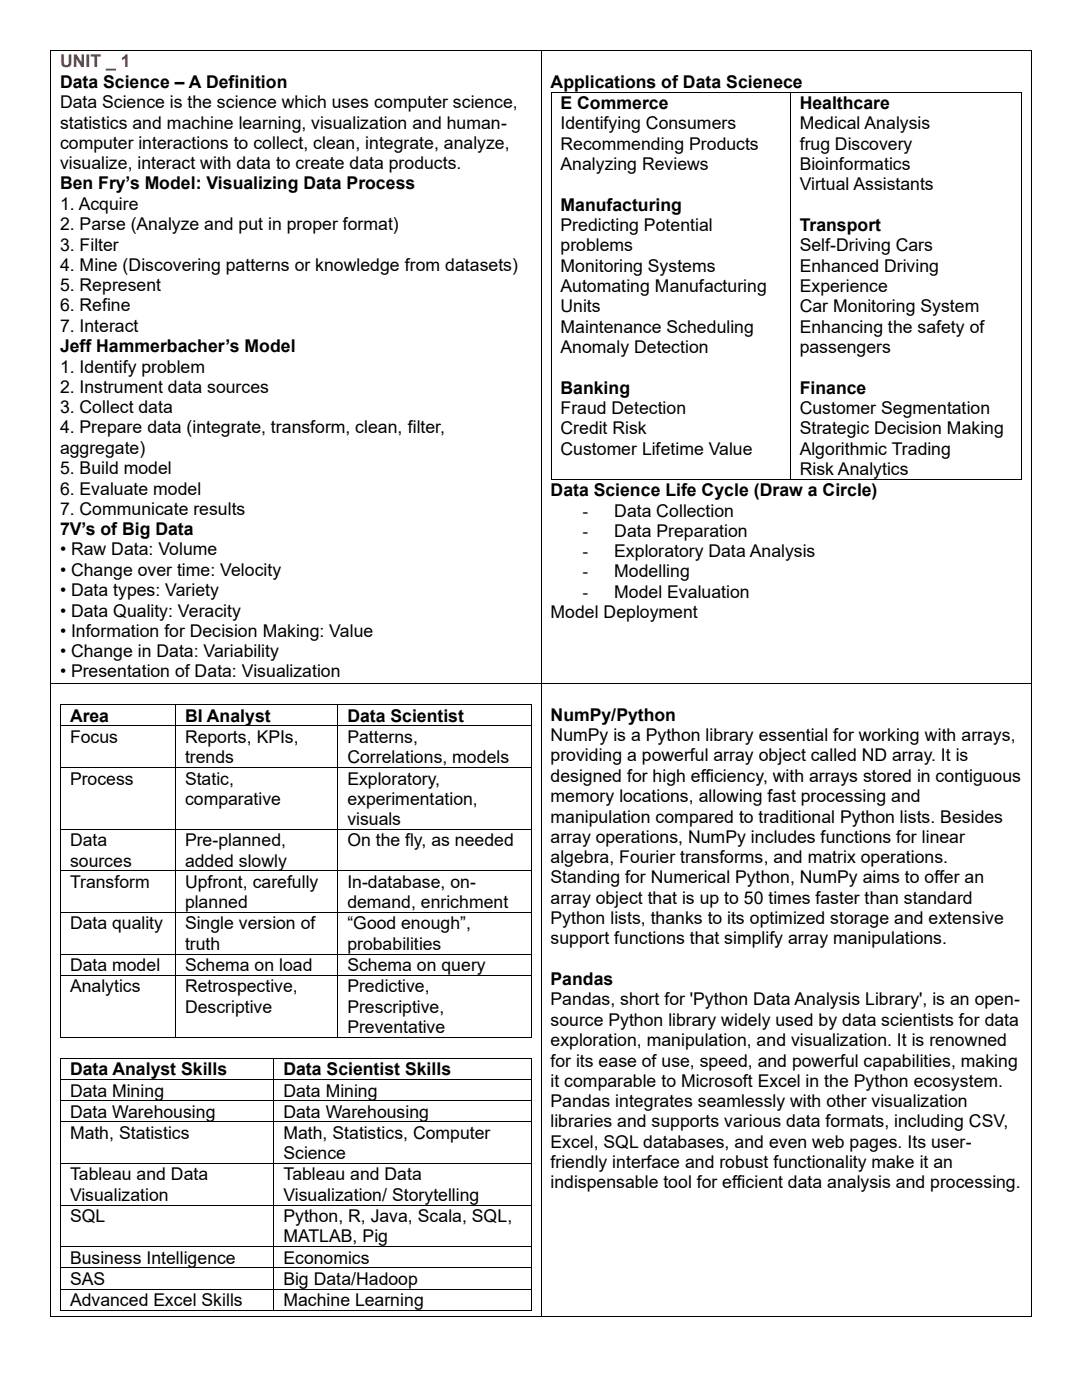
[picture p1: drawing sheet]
<svg xmlns="http://www.w3.org/2000/svg" width="216mm" height="279mm" viewBox="0 0 216 279" stroke-linecap="round" stroke-linejoin="round" font-family="sans-serif">
<defs><g id="words">
<text font-size="3.5" fill="#f00" x="12" y="13.5">UNIT _ 1</text>
<g font-size="3.5">
<text x="12" y="17.5">Data Science – A Definition</text>
<text x="109.9" y="17.5">Applications of Data Scienece</text>
<text x="12" y="21.6">Data Science is the science which uses computer science,</text>
<text x="111.9" y="21.8">E Commerce</text>
<text x="159.6" y="21.8">Healthcare</text>
<text x="12" y="25.7">statistics and machine learning, visualization and human-</text>
<text x="12" y="29.7">computer interactions to collect, clean, integrate, analyze,</text>
<text x="111.9" y="25.8">Identifying Consumers</text>
<text x="111.9" y="29.9">Recommending Products</text>
<text x="159.6" y="25.8">Medical Analysis</text>
<text x="159.6" y="29.9">frug Discovery</text>
<text x="12" y="33.7">visualize, interact with data to create data products.</text>
<text x="111.9" y="34">Analyzing Reviews</text>
<text x="159.6" y="34">Bioinformatics</text>
<text x="12" y="37.8">Ben Fry’s Model: Visualizing Data Process</text>
<text x="12" y="41.9">1. Acquire</text>
<text x="159.6" y="38">Virtual Assistants</text>
<text x="12" y="45.9">2. Parse (Analyze and put in proper format)</text>
<text x="111.9" y="42">Manufacturing</text>
<text x="111.9" y="46.1">Predicting Potential</text>
<text x="159.6" y="46.1">Transport</text>
<text x="12" y="50">3. Filter</text>
<text x="111.9" y="50.2">problems</text>
<text x="159.6" y="50.2">Self-Driving Cars</text>
<text x="12" y="54">4. Mine (Discovering patterns or knowledge from datasets)</text>
<text x="12" y="58.1">5. Represent</text>
<text x="111.9" y="54.2">Monitoring Systems</text>
<text x="111.9" y="58.3">Automating Manufacturing</text>
<text x="159.6" y="54.2">Enhanced Driving</text>
<text x="159.6" y="58.3">Experience</text>
<text x="12" y="62.2">6. Refine</text>
<text x="111.9" y="62.3">Units</text>
<text x="159.6" y="62.3">Car Monitoring System</text>
<text x="12" y="66.2">7. Interact</text>
<text x="12" y="70.3">Jeff Hammerbacher’s Model</text>
<text x="111.9" y="66.4">Maintenance Scheduling</text>
<text x="111.9" y="70.4">Anomaly Detection</text>
<text x="159.6" y="66.4">Enhancing the safety of</text>
<text x="159.6" y="70.4">passengers</text>
<text x="12" y="74.3">1. Identify problem</text>
<text x="12" y="78.4">2. Instrument data sources</text>
<text x="12" y="82.4">3. Collect data</text>
<text x="111.9" y="78.6">Banking</text>
<text x="111.9" y="82.6">Fraud Detection</text>
<text x="159.6" y="78.6">Finance</text>
<text x="159.6" y="82.6">Customer Segmentation</text>
<text x="12" y="86.5">4. Prepare data (integrate, transform, clean, filter,</text>
<text x="111.9" y="86.7">Credit Risk</text>
<text x="159.6" y="86.7">Strategic Decision Making</text>
<text x="12" y="90.6">aggregate)</text>
<text x="12" y="94.6">5. Build model</text>
<text x="111.9" y="90.7">Customer Lifetime Value</text>
<text x="159.6" y="90.7">Algorithmic Trading</text>
<text x="159.6" y="94.8">Risk Analytics</text>
<text x="12" y="98.7">6. Evaluate model</text>
<text x="109.9" y="99">Data Science Life Cycle (Draw a Circle)</text>
<text x="12" y="102.7">7. Communicate results</text>
<text x="12" y="106.8">7V’s of Big Data</text>
<text x="116.2" y="103.1">-</text>
<text x="116.2" y="107.2">-</text>
<text x="122.6" y="103.1">Data Collection</text>
<text x="122.6" y="107.2">Data Preparation</text>
<text x="12" y="110.8">• Raw Data: Volume</text>
<text x="116.2" y="111.2">-</text>
<text x="122.6" y="111.2">Exploratory Data Analysis</text>
<text x="12" y="114.9">• Change over time: Velocity</text>
<text x="12" y="119">• Data types: Variety</text>
<text x="116.2" y="115.2">-</text>
<text x="116.2" y="119.3">-</text>
<text x="122.6" y="115.2">Modelling</text>
<text x="122.6" y="119.3">Model Evaluation</text>
<text x="12" y="123">• Data Quality: Veracity</text>
<text x="109.9" y="123.4">Model Deployment</text>
<text x="12" y="127.1">• Information for Decision Making: Value</text>
<text x="12" y="131.1">• Change in Data: Variability</text>
<text x="12" y="135.2">• Presentation of Data: Visualization</text>
<text x="109.9" y="143.9">NumPy/Python</text>
<text x="14" y="144">Area</text>
<text x="14" y="148.3">Focus</text>
<text x="36.9" y="144">BI Analyst</text>
<text x="36.9" y="148.3">Reports, KPIs,</text>
<text x="69.3" y="144">Data Scientist</text>
<text x="69.3" y="148.3">Patterns,</text>
<text x="109.9" y="147.9">NumPy is a Python library essential for working with arrays,</text>
<text x="36.9" y="152.3">trends</text>
<text x="69.3" y="152.3">Correlations, models</text>
<text x="109.9" y="152">providing a powerful array object called ND array. It is</text>
<text x="14" y="156.6">Process</text>
<text x="36.9" y="156.6">Static,</text>
<text x="36.9" y="160.6">comparative</text>
<text x="69.3" y="156.6">Exploratory,</text>
<text x="69.3" y="160.6">experimentation,</text>
<text x="109.9" y="156">designed for high efficiency, with arrays stored in contiguous</text>
<text x="109.9" y="160.1">memory locations, allowing fast processing and</text>
<text x="69.3" y="164.7">visuals</text>
<text x="109.9" y="164.2">manipulation compared to traditional Python lists. Besides</text>
<text x="14" y="168.9">Data</text>
<text x="14" y="173">sources</text>
<text x="36.9" y="168.9">Pre-planned,</text>
<text x="36.9" y="173">added slowly</text>
<text x="69.3" y="168.9">On the fly, as needed</text>
<text x="109.9" y="168.2">array operations, NumPy includes functions for linear</text>
<text x="109.9" y="172.3">algebra, Fourier transforms, and matrix operations.</text>
<text x="14" y="177.2">Transform</text>
<text x="36.9" y="177.2">Upfront, carefully</text>
<text x="69.3" y="177.2">In-database, on-</text>
<text x="109.9" y="176.3">Standing for Numerical Python, NumPy aims to offer an</text>
<text x="14" y="185.5">Data quality</text>
<text x="36.9" y="181.3">planned</text>
<text x="36.9" y="185.5">Single version of</text>
<text x="69.3" y="181.3">demand, enrichment</text>
<text x="69.3" y="185.5">“Good enough”,</text>
<text x="109.9" y="180.4">array object that is up to 50 times faster than standard</text>
<text x="109.9" y="184.4">Python lists, thanks to its optimized storage and extensive</text>
<text x="36.9" y="189.6">truth</text>
<text x="69.3" y="189.6">probabilities</text>
<text x="109.9" y="188.5">support functions that simplify array manipulations.</text>
<text x="14" y="193.8">Data model</text>
<text x="36.9" y="193.8">Schema on load</text>
<text x="69.3" y="193.8">Schema on query</text>
<text x="109.9" y="196.6">Pandas</text>
<text x="14" y="198">Analytics</text>
<text x="36.9" y="198">Retrospective,</text>
<text x="36.9" y="202.1">Descriptive</text>
<text x="69.3" y="198">Predictive,</text>
<text x="69.3" y="202.1">Prescriptive,</text>
<text x="109.9" y="200.6">Pandas, short for 'Python Data Analysis Library', is an open-</text>
<text x="69.3" y="206.2">Preventative</text>
<text x="109.9" y="204.7">source Python library widely used by data scientists for data</text>
<text x="109.9" y="208.8">exploration, manipulation, and visualization. It is renowned</text>
<text x="14" y="214.6">Data Analyst Skills</text>
<text x="56.6" y="214.6">Data Scientist Skills</text>
<text x="109.9" y="212.8">for its ease of use, speed, and powerful capabilities, making</text>
<text x="14" y="218.9">Data Mining</text>
<text x="56.6" y="218.9">Data Mining</text>
<text x="109.9" y="216.9">it comparable to Microsoft Excel in the Python ecosystem.</text>
<text x="109.9" y="220.9">Pandas integrates seamlessly with other visualization</text>
<text x="14" y="223">Data Warehousing</text>
<text x="14" y="227.3">Math, Statistics</text>
<text x="56.6" y="223">Data Warehousing</text>
<text x="56.6" y="227.3">Math, Statistics, Computer</text>
<text x="109.9" y="225">libraries and supports various data formats, including CSV,</text>
<text x="56.6" y="231.3">Science</text>
<text x="109.9" y="229.1">Excel, SQL databases, and even web pages. Its user-</text>
<text x="109.9" y="233.1">friendly interface and robust functionality make it an</text>
<text x="14" y="235.6">Tableau and Data</text>
<text x="14" y="239.6">Visualization</text>
<text x="56.6" y="235.6">Tableau and Data</text>
<text x="56.6" y="239.6">Visualization/ Storytelling</text>
<text x="109.9" y="237.2">indispensable tool for efficient data analysis and processing.</text>
<text x="14" y="243.9">SQL</text>
<text x="56.6" y="243.9">Python, R, Java, Scala, SQL,</text>
<text x="56.6" y="247.9">MATLAB, Pig</text>
<text x="14" y="252.2">Business Intelligence</text>
<text x="14" y="256.4">SAS</text>
<text x="56.6" y="252.2">Economics</text>
<text x="56.6" y="256.4">Big Data/Hadoop</text>
<text x="14" y="260.6">Advanced Excel Skills</text>
<text x="56.6" y="260.6">Machine Learning</text>
</g>
</g></defs>
<g fill="#000">
<path d="M10 10h.2v.2h-.2z" fill-rule="evenodd"/>
<path d="M10 10h.2v.2h-.2z" fill-rule="evenodd"/>
<path d="M107.9 10h.2v.2h-.2z" fill-rule="evenodd"/>
<path d="M109.9 18.3h.1v.2h-.1z" fill-rule="evenodd"/>
<path d="M109.9 18.3h.1v.2h-.1z" fill-rule="evenodd"/>
<path d="M157.6 18.3h.2v.2h-.2z" fill-rule="evenodd"/>
<path d="M203.8 18.3h.2v.2h-.2z" fill-rule="evenodd"/>
<path d="M203.8 18.3h.2v.2h-.2z" fill-rule="evenodd"/>
<path d="M205.7 10h.2v.2h-.2z" fill-rule="evenodd"/>
<path d="M205.7 10h.2v.2h-.2z" fill-rule="evenodd"/>
<path d="M109.9 95.6h.1v.1h-.1z" fill-rule="evenodd"/>
<path d="M109.9 95.6h.1v.1h-.1z" fill-rule="evenodd"/>
<path d="M157.6 95.6h.2v.1h-.2z" fill-rule="evenodd"/>
<path d="M203.8 95.6h.2v.1h-.2z" fill-rule="evenodd"/>
<path d="M203.8 95.6h.2v.1h-.2z" fill-rule="evenodd"/>
<path d="M10 136.3h.2v.2h-.2z" fill-rule="evenodd"/>
<path d="M107.9 136.3h.2v.2h-.2z" fill-rule="evenodd"/>
<path d="M205.7 136.3h.2v.2h-.2z" fill-rule="evenodd"/>
<path d="M12 140.6h.1v.1h-.1z" fill-rule="evenodd"/>
<path d="M12 140.6h.1v.1h-.1z" fill-rule="evenodd"/>
<path d="M12 144.8h.1v.2h-.1z" fill-rule="evenodd"/>
<path d="M12 153.1h.1v.2h-.1z" fill-rule="evenodd"/>
<path d="M34.9 140.6h.2v.1h-.2z" fill-rule="evenodd"/>
<path d="M34.9 144.8h.2v.2h-.2z" fill-rule="evenodd"/>
<path d="M34.9 153.1h.2v.2h-.2z" fill-rule="evenodd"/>
<path d="M67.3 140.6h.2v.1h-.2z" fill-rule="evenodd"/>
<path d="M67.3 144.8h.2v.2h-.2z" fill-rule="evenodd"/>
<path d="M67.3 153.1h.2v.2h-.2z" fill-rule="evenodd"/>
<path d="M105.9 140.6h.2v.1h-.2z" fill-rule="evenodd"/>
<path d="M105.9 140.6h.2v.1h-.2z" fill-rule="evenodd"/>
<path d="M105.9 144.8h.2v.2h-.2z" fill-rule="evenodd"/>
<path d="M105.9 153.1h.2v.2h-.2z" fill-rule="evenodd"/>
<path d="M12 165.4h.1v.2h-.1z" fill-rule="evenodd"/>
<path d="M12 173.7h.1v.2h-.1z" fill-rule="evenodd"/>
<path d="M34.9 165.4h.2v.2h-.2z" fill-rule="evenodd"/>
<path d="M34.9 173.7h.2v.2h-.2z" fill-rule="evenodd"/>
<path d="M67.3 165.4h.2v.2h-.2z" fill-rule="evenodd"/>
<path d="M67.3 173.7h.2v.2h-.2z" fill-rule="evenodd"/>
<path d="M105.9 165.4h.2v.2h-.2z" fill-rule="evenodd"/>
<path d="M105.9 173.7h.2v.2h-.2z" fill-rule="evenodd"/>
<path d="M12 182h.1v.2h-.1z" fill-rule="evenodd"/>
<path d="M12 190.3h.1v.2h-.1z" fill-rule="evenodd"/>
<path d="M12 194.5h.1v.2h-.1z" fill-rule="evenodd"/>
<path d="M34.9 182h.2v.2h-.2z" fill-rule="evenodd"/>
<path d="M34.9 190.3h.2v.2h-.2z" fill-rule="evenodd"/>
<path d="M34.9 194.5h.2v.2h-.2z" fill-rule="evenodd"/>
<path d="M67.3 182h.2v.2h-.2z" fill-rule="evenodd"/>
<path d="M67.3 190.3h.2v.2h-.2z" fill-rule="evenodd"/>
<path d="M67.3 194.5h.2v.2h-.2z" fill-rule="evenodd"/>
<path d="M105.9 182h.2v.2h-.2z" fill-rule="evenodd"/>
<path d="M105.9 190.3h.2v.2h-.2z" fill-rule="evenodd"/>
<path d="M105.9 194.5h.2v.2h-.2z" fill-rule="evenodd"/>
<path d="M12 206.9h.1v.2h-.1z" fill-rule="evenodd"/>
<path d="M12 206.9h.1v.2h-.1z" fill-rule="evenodd"/>
<path d="M12 211.2h.1v.1h-.1z" fill-rule="evenodd"/>
<path d="M12 211.2h.1v.1h-.1z" fill-rule="evenodd"/>
<path d="M12 215.4h.1v.2h-.1z" fill-rule="evenodd"/>
<path d="M12 219.6h.1v.2h-.1z" fill-rule="evenodd"/>
<path d="M34.9 206.9h.2v.2h-.2z" fill-rule="evenodd"/>
<path d="M54.6 211.2h.1v.1h-.1z" fill-rule="evenodd"/>
<path d="M54.6 215.4h.1v.2h-.1z" fill-rule="evenodd"/>
<path d="M54.6 219.6h.1v.2h-.1z" fill-rule="evenodd"/>
<path d="M67.3 206.9h.2v.2h-.2z" fill-rule="evenodd"/>
<path d="M105.9 206.9h.2v.2h-.2z" fill-rule="evenodd"/>
<path d="M105.9 206.9h.2v.2h-.2z" fill-rule="evenodd"/>
<path d="M105.9 211.2h.2v.1h-.2z" fill-rule="evenodd"/>
<path d="M105.9 211.2h.2v.1h-.2z" fill-rule="evenodd"/>
<path d="M105.9 215.4h.2v.2h-.2z" fill-rule="evenodd"/>
<path d="M105.9 219.6h.2v.2h-.2z" fill-rule="evenodd"/>
<path d="M12 223.8h.1v.2h-.1z" fill-rule="evenodd"/>
<path d="M12 232.1h.1v.2h-.1z" fill-rule="evenodd"/>
<path d="M54.6 223.8h.1v.2h-.1z" fill-rule="evenodd"/>
<path d="M54.6 232.1h.1v.2h-.1z" fill-rule="evenodd"/>
<path d="M105.9 223.8h.2v.2h-.2z" fill-rule="evenodd"/>
<path d="M105.9 232.1h.2v.2h-.2z" fill-rule="evenodd"/>
<path d="M12 240.4h.1v.2h-.1z" fill-rule="evenodd"/>
<path d="M12 248.7h.1v.2h-.1z" fill-rule="evenodd"/>
<path d="M12 252.9h.1v.2h-.1z" fill-rule="evenodd"/>
<path d="M12 257.2h.1v.1h-.1z" fill-rule="evenodd"/>
<path d="M54.6 240.4h.1v.2h-.1z" fill-rule="evenodd"/>
<path d="M54.6 248.7h.1v.2h-.1z" fill-rule="evenodd"/>
<path d="M54.6 252.9h.1v.2h-.1z" fill-rule="evenodd"/>
<path d="M54.6 257.2h.1v.1h-.1z" fill-rule="evenodd"/>
<path d="M105.9 240.4h.2v.2h-.2z" fill-rule="evenodd"/>
<path d="M105.9 248.7h.2v.2h-.2z" fill-rule="evenodd"/>
<path d="M105.9 252.9h.2v.2h-.2z" fill-rule="evenodd"/>
<path d="M105.9 257.2h.2v.1h-.2z" fill-rule="evenodd"/>
<path d="M10 262.7h.2v.1h-.2z" fill-rule="evenodd"/>
<path d="M10 262.7h.2v.1h-.2z" fill-rule="evenodd"/>
<path d="M12 261.4h.1v.2h-.1z" fill-rule="evenodd"/>
<path d="M12 261.4h.1v.2h-.1z" fill-rule="evenodd"/>
<path d="M54.6 261.4h.1v.2h-.1z" fill-rule="evenodd"/>
<path d="M105.9 261.4h.2v.2h-.2z" fill-rule="evenodd"/>
<path d="M105.9 261.4h.2v.2h-.2z" fill-rule="evenodd"/>
<path d="M107.9 262.7h.2v.1h-.2z" fill-rule="evenodd"/>
<path d="M205.7 262.7h.2v.1h-.2z" fill-rule="evenodd"/>
<path d="M205.7 262.7h.2v.1h-.2z" fill-rule="evenodd"/>
</g>
<g fill="none" stroke="#000" stroke-width=".2">
<path d="M10.1 10.2v126.1M10.2 10.1h97.7M108 10.2v126.1M108.1 10.1h97.6M110 18.5v77.1M110 18.4h47.6M157.7 18.5v77.1M157.8 18.4h46M203.9 18.5v77.1M205.8 10.2v126.1M110 95.6h47.6M157.8 95.6h46"/>
<path d="M10.1 136.5v126.2M10.2 136.4h97.7M108 136.5v126.2M108.1 136.4h97.6M205.8 136.5v126.2M12.1 140.7v4.1M12.1 145v8.1M12.1 153.3v12.1M12.1 140.6h22.8M12.1 144.9h22.8M12.1 153.2h22.8M35 140.7v4.1"/>
<path d="M35 145v8.1M35 153.3v12.1M35.1 140.6h32.2M35.1 144.9h32.2M35.1 153.2h32.2M67.4 140.7v4.1M67.4 145v8.1M67.4 153.3v12.1M67.5 140.6h38.4M67.5 144.9h38.4M67.5 153.2h38.4M106 140.7v4.1"/>
<path d="M106 145v8.1M106 153.3v12.1M12.1 165.6v8.1M12.1 173.9v8.1M12.1 165.5h22.8M12.1 173.8h22.8M35 165.6v8.1M35 173.9v8.1M35.1 165.5h32.2M35.1 173.8h32.2M67.4 165.6v8.1M67.4 173.9v8.1"/>
<path d="M67.5 165.5h38.4M67.5 173.8h38.4M106 165.6v8.1M106 173.9v8.1M12.1 182.2v8.1M12.1 190.5v4M12.1 194.7v12.2M12.1 182.1h22.8M12.1 190.4h22.8M12.1 194.6h22.8M35 182.2v8.1M35 190.5v4"/>
<path d="M35 194.7v12.2M35.1 182.1h32.2M35.1 190.4h32.2M35.1 194.6h32.2M67.4 182.2v8.1M67.4 190.5v4M67.4 194.7v12.2M67.5 182.1h38.4M67.5 190.4h38.4M67.5 194.6h38.4M106 182.2v8.1M106 190.5v4"/>
<path d="M106 194.7v12.2M12.1 211.3v4.1M12.1 215.6v4M12.1 219.8v4M12.1 207h22.8M12.1 211.2h42.5M12.1 215.5h42.5M12.1 219.7h42.5M35.1 207h32.2M54.7 211.3v4.1M54.7 215.6v4M54.7 219.8v4"/>
<path d="M54.7 211.2h51.2M54.7 215.5h51.2M54.7 219.7h51.2M67.5 207h38.4M106 211.3v4.1M106 215.6v4M106 219.8v4M12.1 224v8.1M12.1 232.3v8.1M12.1 223.9h42.5M12.1 232.2h42.5M54.7 224v8.1"/>
<path d="M54.7 232.3v8.1M54.7 223.9h51.2M54.7 232.2h51.2M106 224v8.1M106 232.3v8.1M12.1 240.6v8.1M12.1 248.9v4M12.1 253.1v4.1M12.1 257.3v4.1M12.1 240.5h42.5M12.1 248.8h42.5M12.1 253h42.5"/>
<path d="M12.1 257.3h42.5M54.7 240.6v8.1M54.7 248.9v4M54.7 253.1v4.1M54.7 257.3v4.1M54.7 240.5h51.2M54.7 248.8h51.2M54.7 253h51.2M54.7 257.3h51.2M106 240.6v8.1M106 248.9v4M106 253.1v4.1"/>
<path d="M106 257.3v4.1M10.2 262.8h97.7M12.1 261.5h42.5M54.7 261.5h51.2M108.1 262.8h97.6"/>
</g>
<use href="#words"/>
</svg>
